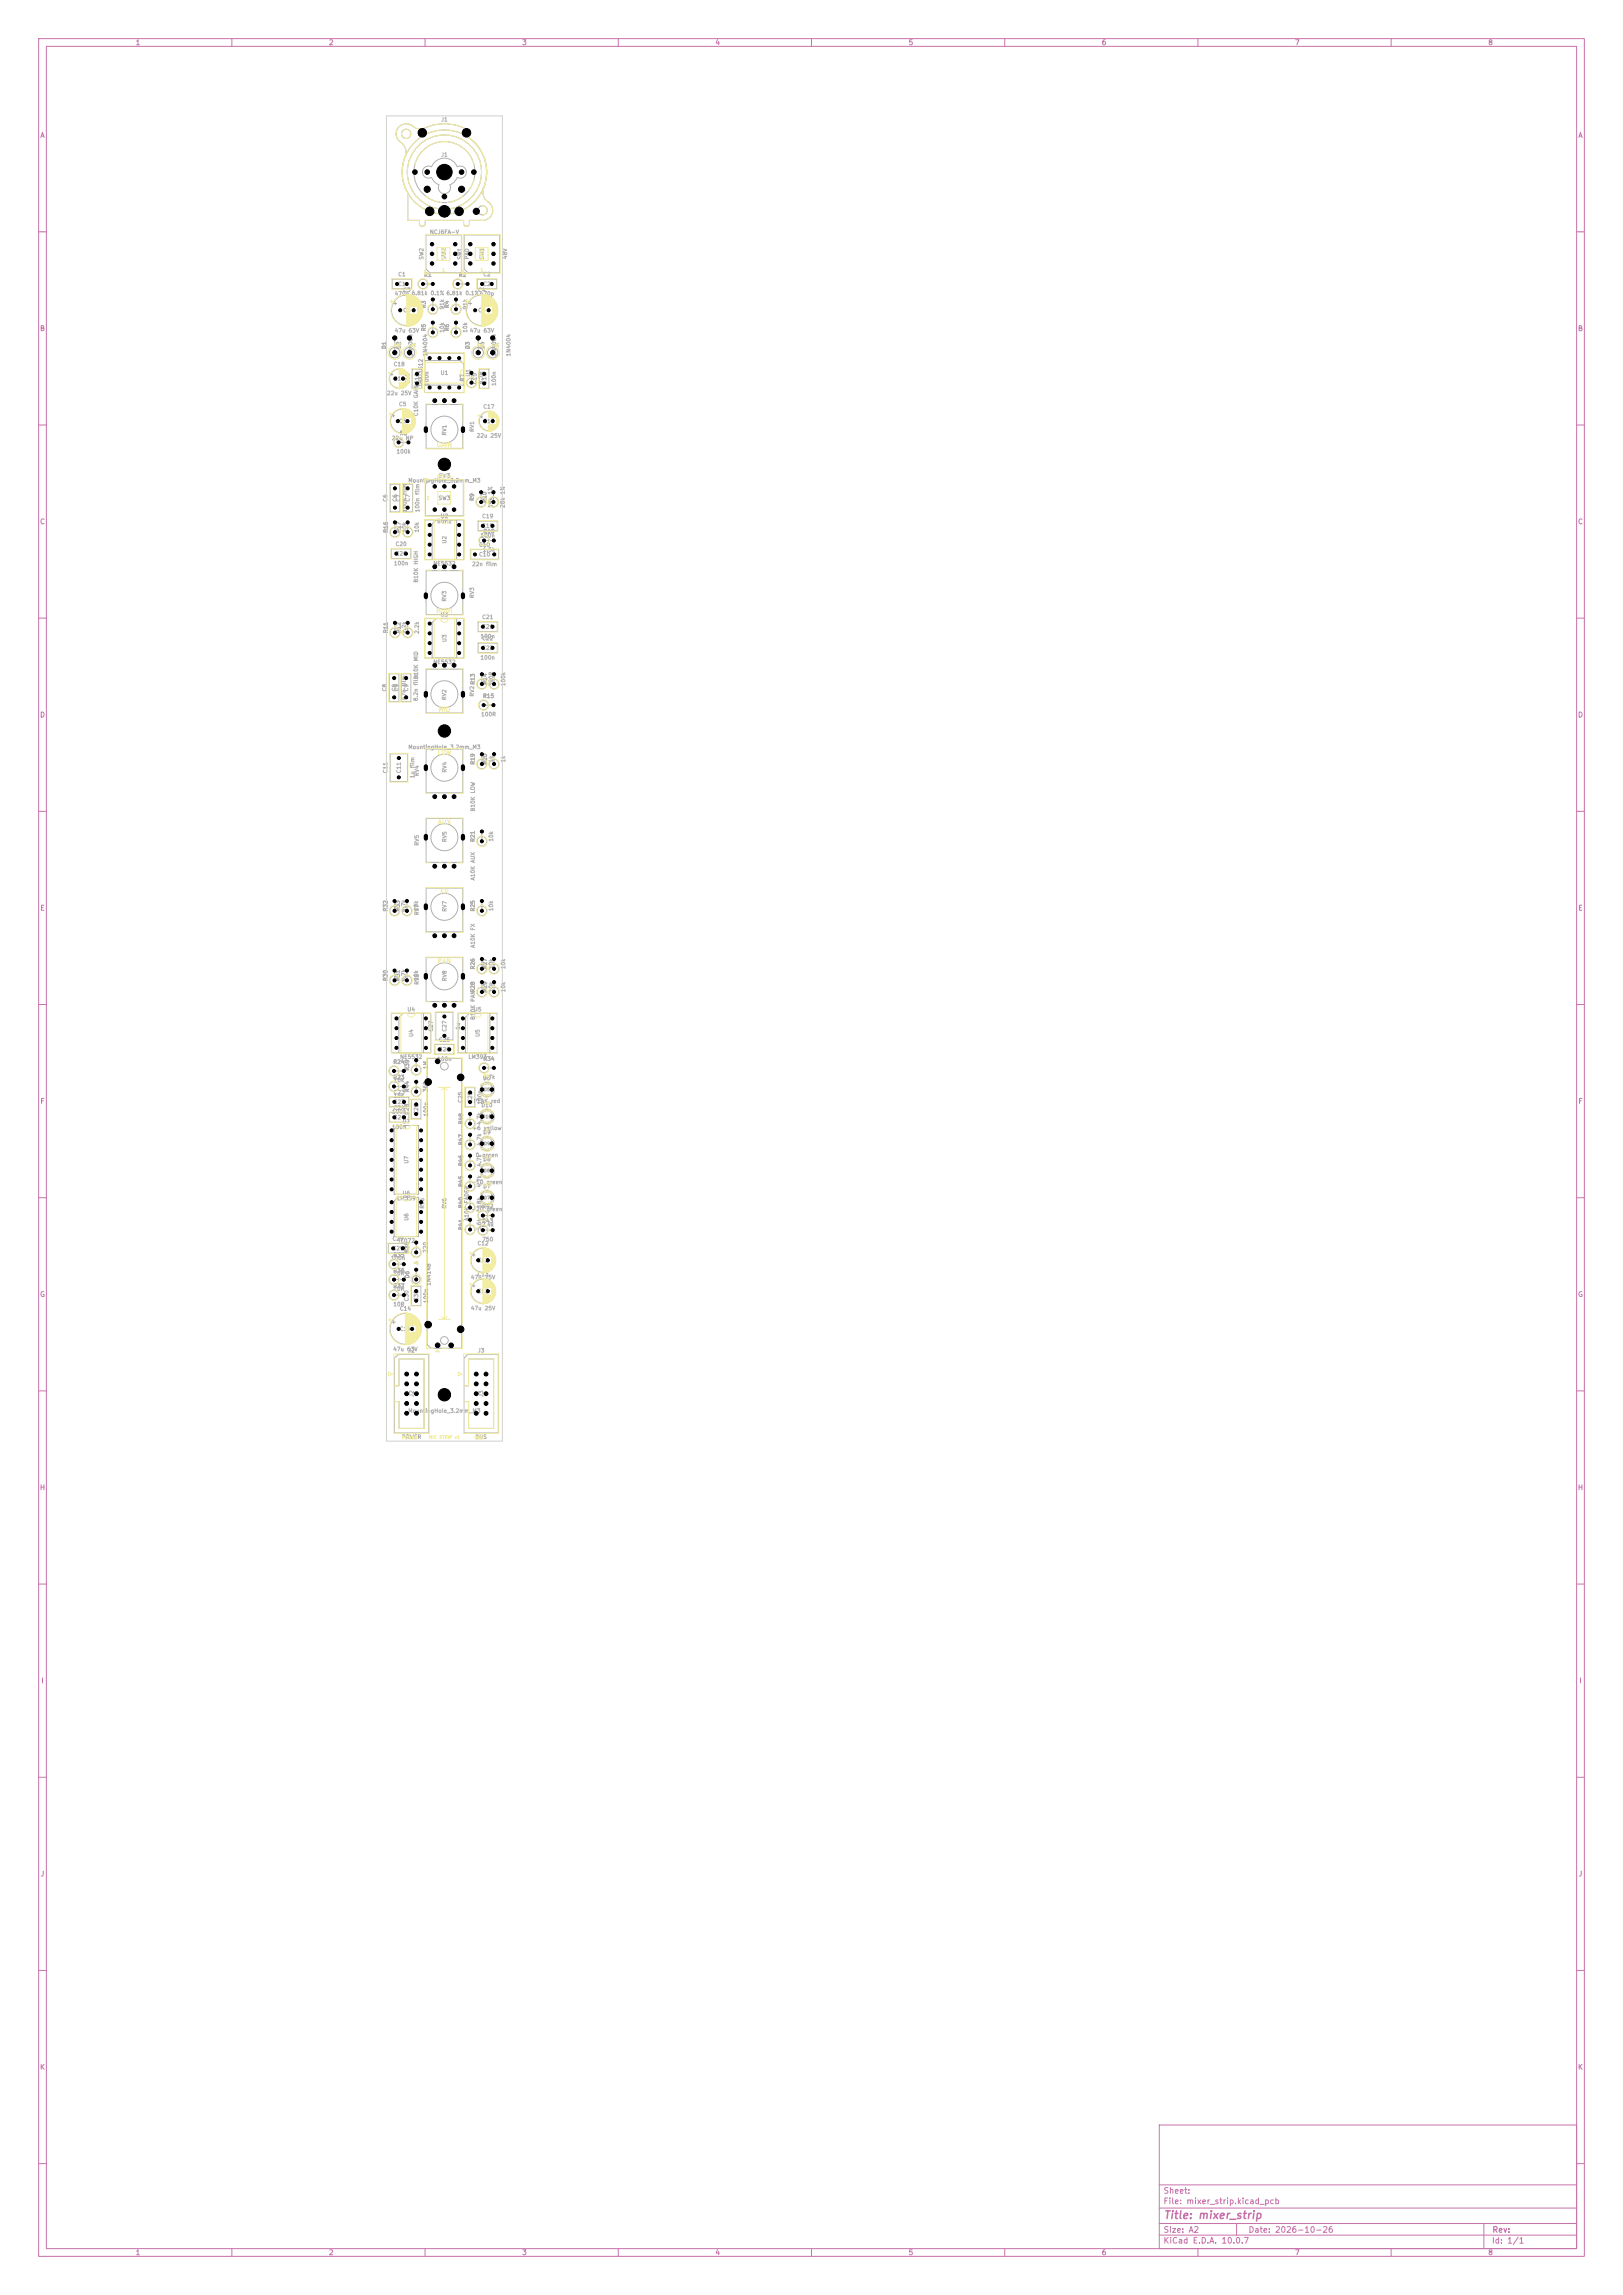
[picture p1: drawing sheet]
<svg xmlns="http://www.w3.org/2000/svg" width="420mm" height="594mm" viewBox="0 0 420 594" stroke-linecap="round" stroke-linejoin="round" font-family="sans-serif">
<defs><g id="words">
<text font-size="2" fill="#c872ab" x="301" y="574.8">Title: mixer_strip</text>
<g font-size="1.5" fill="#c872ab">
<text x="300.9" y="568.1">Sheet:</text>
<text x="300.9" y="570.8">File: mixer_strip.kicad_pcb</text>
<text x="300.9" y="581">KiCad E.D.A. 10.0.7</text>
<text x="300.9" y="578.2">Size: A2</text>
<text x="322.9" y="578.2">Date: 2026-10-26</text>
<text x="385.9" y="581">Id: 1/1</text>
<text x="386" y="578.2">Rev:</text>
</g>
<g font-size="1.3" fill="#c872ab">
<text x="35" y="12">1</text>
<text x="85" y="12">2</text>
<text x="135" y="12">3</text>
<text x="185" y="12">4</text>
<text x="235" y="12">5</text>
<text x="285" y="12">6</text>
<text x="335" y="12">7</text>
<text x="385" y="12">8</text>
<text x="10.3" y="36">A</text>
<text x="408.3" y="36">A</text>
<text x="10.2" y="86">B</text>
<text x="408.2" y="86">B</text>
<text x="10.2" y="136">C</text>
<text x="408.2" y="136">C</text>
<text x="10.2" y="186">D</text>
<text x="408.2" y="186">D</text>
<text x="10.3" y="236">E</text>
<text x="408.3" y="236">E</text>
<text x="10.3" y="286">F</text>
<text x="408.3" y="286">F</text>
<text x="10.2" y="336">G</text>
<text x="408.2" y="336">G</text>
<text x="10.2" y="386">H</text>
<text x="408.2" y="386">H</text>
<text x="10.6" y="436">I</text>
<text x="408.5" y="436">I</text>
<text x="10.4" y="486">J</text>
<text x="408.4" y="486">J</text>
<text x="10.2" y="536">K</text>
<text x="408.2" y="536">K</text>
<text x="35" y="584">1</text>
<text x="85" y="584">2</text>
<text x="135" y="584">3</text>
<text x="185" y="584">4</text>
<text x="235" y="584">5</text>
<text x="285" y="584">6</text>
<text x="335" y="584">7</text>
<text x="385" y="584">8</text>
</g>
<g font-size="1.2" fill="#f2eda1">
<text x="112.9" y="116">GAIN</text>
<text x="112.7" y="159">HIGH</text>
<text x="113.3" y="184.5">MID</text>
<text x="113.1" y="195.7">LOW</text>
<text x="113.2" y="213.7">AUX</text>
<text x="113.8" y="231.7">FX</text>
<text x="113.1" y="249.7">PAN</text>
</g>
<g font-size="1" fill="#afafaf">
<text x="114" y="31.7">J1</text>
<text x="114" y="40.8">J1</text>
<text x="111.1" y="60.8">NCJ6FA-V</text>
<text x="102.9" y="71.8">C1</text>
<text x="109.6" y="71.9">R1</text>
<text x="109.8" y="67.3" transform="rotate(-90 109.8 67.3)">SW2</text>
<text x="115.6" y="67.3" transform="rotate(-90 115.6 67.3)">SW2</text>
<text x="118.6" y="71.9">R2</text>
<text x="119.7" y="67.3" transform="rotate(-90 119.7 67.3)">SW1</text>
<text x="121.6" y="67.2" transform="rotate(-90 121.6 67.2)">PAD</text>
<text x="124.9" y="71.8">C2</text>
<text x="125.5" y="67.3" transform="rotate(-90 125.5 67.3)">SW1</text>
<text x="131.5" y="67.2" transform="rotate(-90 131.5 67.2)">48V</text>
<text x="102" y="76.8">470p</text>
<text x="102.9" y="74.3">C1</text>
<text x="104.2" y="75.8">C3</text>
<text x="106.4" y="76.6">6.81k 0.1% 6.81k 0.1%470p</text>
<text x="123.6" y="75.8">C4</text>
<text x="124.9" y="74.3">C2</text>
<text x="104.2" y="81.1">C3</text>
<text x="110.4" y="79.9" transform="rotate(-90 110.4 79.9)">R3</text>
<text x="115.1" y="80.2" transform="rotate(-90 115.1 80.2)">91k</text>
<text x="116.4" y="79.9" transform="rotate(-90 116.4 79.9)">R4</text>
<text x="121.1" y="80.2" transform="rotate(-90 121.1 80.2)">91k</text>
<text x="123.6" y="81.1">C4</text>
<text x="102" y="86.3">47u 63V</text>
<text x="104" y="89.8" transform="rotate(-90 104 89.8)">A</text>
<text x="107.8" y="89.8" transform="rotate(-90 107.8 89.8)">A</text>
<text x="110.4" y="85.9" transform="rotate(-90 110.4 85.9)">R5</text>
<text x="115.1" y="86.2" transform="rotate(-90 115.1 86.2)">10k</text>
<text x="116.4" y="85.9" transform="rotate(-90 116.4 85.9)">R6</text>
<text x="121.1" y="86.2" transform="rotate(-90 121.1 86.2)">10k</text>
<text x="121.4" y="86.3">47u 63V</text>
<text x="125.6" y="89.8" transform="rotate(-90 125.6 89.8)">A</text>
<text x="129.4" y="89.8" transform="rotate(-90 129.4 89.8)">A</text>
<text x="100.2" y="90.5" transform="rotate(-90 100.2 90.5)">D1</text>
<text x="101.7" y="95">C18</text>
<text x="104" y="90.5" transform="rotate(-90 104 90.5)">D2</text>
<text x="107" y="92.4" transform="rotate(-90 107 92.4)">1N4004</text>
<text x="110.8" y="92.4" transform="rotate(-90 110.8 92.4)">1N4004</text>
<text x="121.8" y="90.5" transform="rotate(-90 121.8 90.5)">D3</text>
<text x="125.5" y="90.5" transform="rotate(-90 125.5 90.5)">D4</text>
<text x="128.6" y="92.4" transform="rotate(-90 128.6 92.4)">1N4004</text>
<text x="132.3" y="92.4" transform="rotate(-90 132.3 92.4)">1N4004</text>
<text x="101.7" y="98.8">C18</text>
<text x="106.2" y="99.6" transform="rotate(-90 106.2 99.6)">C16</text>
<text x="108.7" y="99.6" transform="rotate(-90 108.7 99.6)">C16</text>
<text x="109.6" y="100.2" transform="rotate(-90 109.6 100.2)">THAT1512</text>
<text x="111.2" y="100" transform="rotate(-90 111.2 100)">100n</text>
<text x="113.9" y="97.3">U1</text>
<text x="120.4" y="98.9" transform="rotate(-90 120.4 98.9)">R7</text>
<text x="121.9" y="97.6" transform="rotate(-90 121.9 97.6)">U1</text>
<text x="123.6" y="99.6" transform="rotate(-90 123.6 99.6)">C15</text>
<text x="125.1" y="99.6" transform="rotate(-90 125.1 99.6)">4.7R</text>
<text x="126.1" y="99.6" transform="rotate(-90 126.1 99.6)">C15</text>
<text x="128.6" y="100" transform="rotate(-90 128.6 100)">100n</text>
<text x="100" y="102.5">22u 25V</text>
<text x="103.1" y="105.4">C5</text>
<text x="108.4" y="107.8" transform="rotate(-90 108.4 107.8)">C10K GAIN</text>
<text x="124.9" y="106">C17</text>
<text x="103.1" y="109.8">C5</text>
<text x="103.3" y="112.9">R8</text>
<text x="115.7" y="112.8" transform="rotate(-90 115.7 112.8)">RV1</text>
<text x="122.9" y="111.9" transform="rotate(-90 122.9 111.9)">RV1</text>
<text x="123.2" y="113.5">22u 25V</text>
<text x="124.9" y="109.8">C17</text>
<text x="101.3" y="114.2">22u NP</text>
<text x="102.5" y="117.6">100k</text>
<text x="105.5" y="125.1">MountingHole_3.2mm_M3</text>
<text x="113.4" y="123.9">SW3</text>
<text x="100.5" y="130" transform="rotate(-90 100.5 130)">C6</text>
<text x="103" y="130" transform="rotate(-90 103 130)">C6</text>
<text x="103.8" y="130" transform="rotate(-90 103.8 130)">C7</text>
<text x="106.3" y="130" transform="rotate(-90 106.3 130)">C7</text>
<text x="113.4" y="129.7">SW3</text>
<text x="122.9" y="129.8" transform="rotate(-90 122.9 129.8)">R9</text>
<text x="126.1" y="130.2" transform="rotate(-90 126.1 130.2)">R10</text>
<text x="127.6" y="131.6" transform="rotate(-90 127.6 131.6)">14k 1%</text>
<text x="130.8" y="131.6" transform="rotate(-90 130.8 131.6)">28k 1%</text>
<text x="105.3" y="137.9" transform="rotate(-90 105.3 137.9)">10k</text>
<text x="105.5" y="132.7" transform="rotate(-90 105.5 132.7)">100n film</text>
<text x="108.6" y="137.9" transform="rotate(-90 108.6 137.9)">10k</text>
<text x="108.8" y="132.7" transform="rotate(-90 108.8 132.7)">100n film</text>
<text x="113" y="135.7">80Hz</text>
<text x="113.9" y="134.3">U2</text>
<text x="124.6" y="134.4">C19</text>
<text x="124.6" y="136.9">C19</text>
<text x="100.6" y="138" transform="rotate(-90 100.6 138)">R16</text>
<text x="102.2" y="141.6">C20</text>
<text x="103.9" y="138" transform="rotate(-90 103.9 138)">R17</text>
<text x="115.8" y="140.8" transform="rotate(-90 115.8 140.8)">U2</text>
<text x="123.8" y="141.8">C10</text>
<text x="124.2" y="139.4">100n</text>
<text x="124.8" y="143">1.5k</text>
<text x="125" y="138.3">R18</text>
<text x="101.8" y="146.6">100n</text>
<text x="102.2" y="144.1">C20</text>
<text x="112" y="146.6">NE5532</text>
<text x="122.1" y="146.8">22n film</text>
<text x="123.8" y="144.3">C10</text>
<text x="108.4" y="150.9" transform="rotate(-90 108.4 150.9)">B10K HIGH</text>
<text x="115.7" y="155.8" transform="rotate(-90 115.7 155.8)">RV3</text>
<text x="122.9" y="154.9" transform="rotate(-90 122.9 154.9)">RV3</text>
<text x="113.9" y="159.8">U3</text>
<text x="124.6" y="160.5">C21</text>
<text x="100.6" y="164" transform="rotate(-90 100.6 164)">R11</text>
<text x="103.9" y="164" transform="rotate(-90 103.9 164)">R12</text>
<text x="105.3" y="164.2" transform="rotate(-90 105.3 164.2)">2.2k</text>
<text x="108.6" y="164.2" transform="rotate(-90 108.6 164.2)">2.2k</text>
<text x="115.8" y="166.3" transform="rotate(-90 115.8 166.3)">U3</text>
<text x="124.2" y="165.5">100n</text>
<text x="124.6" y="166">C22</text>
<text x="124.6" y="163">C21</text>
<text x="112" y="172.1">NE5532</text>
<text x="124.2" y="171">100n</text>
<text x="124.6" y="168.5">C22</text>
<text x="100.3" y="179.1" transform="rotate(-90 100.3 179.1)">C8</text>
<text x="102.8" y="179.1" transform="rotate(-90 102.8 179.1)">C8</text>
<text x="103.4" y="179.1" transform="rotate(-90 103.4 179.1)">C9</text>
<text x="105.9" y="179.1" transform="rotate(-90 105.9 179.1)">C9</text>
<text x="108.4" y="175.9" transform="rotate(-90 108.4 175.9)">B10K MID</text>
<text x="126.2" y="177.3" transform="rotate(-90 126.2 177.3)">R14</text>
<text x="127.8" y="177.8" transform="rotate(-90 127.8 177.8)">390R</text>
<text x="131" y="177.7" transform="rotate(-90 131 177.7)">100k</text>
<text x="105.3" y="181.3" transform="rotate(-90 105.3 181.3)">47n film</text>
<text x="108.4" y="181.6" transform="rotate(-90 108.4 181.6)">8.2n film</text>
<text x="115.7" y="181.3" transform="rotate(-90 115.7 181.3)">RV2</text>
<text x="122.9" y="180.4" transform="rotate(-90 122.9 180.4)">RV2R13</text>
<text x="124.4" y="185.6">100R</text>
<text x="124.9" y="180.9">R15</text>
<text x="105.5" y="194.1">MountingHole_3.2mm_M3</text>
<text x="127.8" y="197.5" transform="rotate(-90 127.8 197.5)">1k</text>
<text x="131" y="197.5" transform="rotate(-90 131 197.5)">1k</text>
<text x="100.5" y="200.3" transform="rotate(-90 100.5 200.3)">C11</text>
<text x="104" y="200.3" transform="rotate(-90 104 200.3)">C11</text>
<text x="107.5" y="201.6" transform="rotate(-90 107.5 201.6)">1u film</text>
<text x="108.6" y="201" transform="rotate(-90 108.6 201)">RV4</text>
<text x="115.8" y="200.1" transform="rotate(-90 115.8 200.1)">RV4</text>
<text x="123.1" y="198" transform="rotate(-90 123.1 198)">R19</text>
<text x="126.2" y="198" transform="rotate(-90 126.2 198)">R20</text>
<text x="123.1" y="210.1" transform="rotate(-90 123.1 210.1)">B10K LOW</text>
<text x="108.6" y="219" transform="rotate(-90 108.6 219)">RV5</text>
<text x="115.8" y="218.1" transform="rotate(-90 115.8 218.1)">RV5</text>
<text x="123.1" y="218" transform="rotate(-90 123.1 218)">R21</text>
<text x="127.8" y="217.9" transform="rotate(-90 127.8 217.9)">10k</text>
<text x="123.1" y="228" transform="rotate(-90 123.1 228)">A10K AUX</text>
<text x="100.5" y="236" transform="rotate(-90 100.5 236)">R32</text>
<text x="103.7" y="236" transform="rotate(-90 103.7 236)">R33</text>
<text x="105.2" y="236.2" transform="rotate(-90 105.2 236.2)">4.7k</text>
<text x="108.4" y="235.9" transform="rotate(-90 108.4 235.9)">10k</text>
<text x="108.6" y="237" transform="rotate(-90 108.6 237)">RV7</text>
<text x="115.8" y="236.1" transform="rotate(-90 115.8 236.1)">RV7</text>
<text x="123.1" y="236" transform="rotate(-90 123.1 236)">R25</text>
<text x="127.8" y="235.9" transform="rotate(-90 127.8 235.9)">10k</text>
<text x="123.1" y="245.5" transform="rotate(-90 123.1 245.5)">A10K FX</text>
<text x="123.1" y="251" transform="rotate(-90 123.1 251)">R26</text>
<text x="126.2" y="251" transform="rotate(-90 126.2 251)">R27</text>
<text x="127.8" y="250.9" transform="rotate(-90 127.8 250.9)">10k</text>
<text x="131" y="250.9" transform="rotate(-90 131 250.9)">10k</text>
<text x="100.5" y="254" transform="rotate(-90 100.5 254)">R30</text>
<text x="103.7" y="254" transform="rotate(-90 103.7 254)">R31</text>
<text x="105.2" y="254.2" transform="rotate(-90 105.2 254.2)">4.7k</text>
<text x="108.4" y="253.9" transform="rotate(-90 108.4 253.9)">10k</text>
<text x="108.6" y="255" transform="rotate(-90 108.6 255)">RV8</text>
<text x="115.8" y="254.1" transform="rotate(-90 115.8 254.1)">RV8</text>
<text x="123.1" y="257" transform="rotate(-90 123.1 257)">R28</text>
<text x="126.2" y="257" transform="rotate(-90 126.2 257)">R29</text>
<text x="127.8" y="256.9" transform="rotate(-90 127.8 256.9)">10k</text>
<text x="131" y="256.9" transform="rotate(-90 131 256.9)">10k</text>
<text x="105.3" y="262">U4</text>
<text x="122.5" y="262">U5</text>
<text x="107.2" y="268.5" transform="rotate(-90 107.2 268.5)">U4</text>
<text x="112.3" y="267.2" transform="rotate(-90 112.3 267.2)">C27</text>
<text x="113.4" y="269.9">C26</text>
<text x="115.8" y="267.2" transform="rotate(-90 115.8 267.2)">C27</text>
<text x="119.3" y="266.6" transform="rotate(-90 119.3 266.6)">1u</text>
<text x="123.1" y="264.1" transform="rotate(-90 123.1 264.1)">B10K PAN</text>
<text x="124.4" y="268.5" transform="rotate(-90 124.4 268.5)">U5</text>
<text x="101.7" y="275.6">R24</text>
<text x="103.4" y="274.3">NE5532</text>
<text x="113" y="274.9">100n</text>
<text x="113.4" y="272.4">C26</text>
<text x="121.1" y="274.3">LM393</text>
<text x="125" y="274.8">R34</text>
<text x="101.7" y="279.6">R23</text>
<text x="101.8" y="280.3">10k</text>
<text x="106.1" y="277.2" transform="rotate(-90 106.1 277.2)">R39</text>
<text x="110.8" y="276.8" transform="rotate(-90 110.8 276.8)">1M</text>
<text x="124.8" y="279.5">4.7k</text>
<text x="124.9" y="279.8">D5</text>
<text x="101.7" y="283.5">C23</text>
<text x="101.7" y="286">C23</text>
<text x="101.7" y="287.5">C24</text>
<text x="101.8" y="284.3">15k</text>
<text x="106.1" y="282.8" transform="rotate(-90 106.1 282.8)">R44</text>
<text x="110.8" y="282.8" transform="rotate(-90 110.8 282.8)">360</text>
<text x="119.9" y="285.6" transform="rotate(-90 119.9 285.6)">C25</text>
<text x="122.4" y="285.6" transform="rotate(-90 122.4 285.6)">C25</text>
<text x="122.4" y="285.7">PEAK red</text>
<text x="124.4" y="286.8">D10</text>
<text x="124.9" y="286" transform="rotate(-90 124.9 286)">100n</text>
<text x="101.3" y="288.5">100n</text>
<text x="101.3" y="292.5">100n</text>
<text x="101.7" y="290">C24</text>
<text x="104.1" y="291">U7</text>
<text x="106" y="288.7" transform="rotate(-90 106 288.7)">C28</text>
<text x="108.5" y="288.7" transform="rotate(-90 108.5 288.7)">C28</text>
<text x="111" y="289.1" transform="rotate(-90 111 289.1)">100n</text>
<text x="120" y="291.1" transform="rotate(-90 120 291.1)">R48</text>
<text x="122.1" y="292.7">+6 yellow</text>
<text x="124.8" y="291.3" transform="rotate(-90 124.8 291.3)">4.7k</text>
<text x="124.9" y="293.8">D9</text>
<text x="120" y="296.5" transform="rotate(-90 120 296.5)">R47</text>
<text x="123" y="299.7">0 green</text>
<text x="124.8" y="296.7" transform="rotate(-90 124.8 296.7)">4.7k</text>
<text x="105.9" y="301.3" transform="rotate(-90 105.9 301.3)">U7</text>
<text x="120" y="301.9" transform="rotate(-90 120 301.9)">R46</text>
<text x="124.8" y="302.1" transform="rotate(-90 124.8 302.1)">4.7k</text>
<text x="124.9" y="300.8">D8</text>
<text x="102.7" y="310.9">LM339</text>
<text x="104.1" y="309.6">U6</text>
<text x="120" y="307.3" transform="rotate(-90 120 307.3)">R45</text>
<text x="121.9" y="306.7">-10 green</text>
<text x="124.8" y="307.5" transform="rotate(-90 124.8 307.5)">4.7k</text>
<text x="124.9" y="307.8">D7</text>
<text x="105.9" y="316.1" transform="rotate(-90 105.9 316.1)">U6</text>
<text x="110" y="313" transform="rotate(-90 110 313)">RV6</text>
<text x="115.8" y="313" transform="rotate(-90 115.8 313)">RV6</text>
<text x="120" y="312.8" transform="rotate(-90 120 312.8)">R40</text>
<text x="121.5" y="316.1" transform="rotate(-90 121.5 316.1)">A10K FADER</text>
<text x="121.9" y="313.7">-20 green</text>
<text x="124.5" y="317.7">2.4k</text>
<text x="124.7" y="316.8">R43</text>
<text x="124.7" y="313">R42</text>
<text x="124.8" y="312.7" transform="rotate(-90 124.8 312.7)">18k</text>
<text x="101.4" y="321.4">C29</text>
<text x="101.4" y="323.9">C29</text>
<text x="102.8" y="321.9">TL072</text>
<text x="120" y="318.5" transform="rotate(-90 120 318.5)">R41</text>
<text x="123.4" y="322.6">C12</text>
<text x="124.7" y="321.5">750</text>
<text x="124.8" y="318.7" transform="rotate(-90 124.8 318.7)">3.6k</text>
<text x="101" y="326.4">100n</text>
<text x="101.7" y="329.6">R36</text>
<text x="101.7" y="325.6">R35</text>
<text x="106.1" y="324.4" transform="rotate(-90 106.1 324.4)">R38</text>
<text x="108.5" y="327.4" transform="rotate(-90 108.5 327.4)">A</text>
<text x="110.8" y="324.4" transform="rotate(-90 110.8 324.4)">220</text>
<text x="123.4" y="327">C12</text>
<text x="101.7" y="333.6">R37</text>
<text x="101.7" y="334.3">10R</text>
<text x="101.7" y="330.3">10R</text>
<text x="106.1" y="331" transform="rotate(-90 106.1 331)">D6</text>
<text x="111.7" y="332.9" transform="rotate(-90 111.7 332.9)">1N4148</text>
<text x="121.7" y="331.4">47u</text>
<text x="123.4" y="330.6">C13</text>
<text x="123.4" y="335">C13</text>
<text x="125.3" y="331.4">25V</text>
<text x="101.7" y="338.3">10R</text>
<text x="103.3" y="339.5">C14</text>
<text x="106" y="337" transform="rotate(-90 106 337)">C30</text>
<text x="108.5" y="337" transform="rotate(-90 108.5 337)">C30</text>
<text x="111" y="337.4" transform="rotate(-90 111 337.4)">100n</text>
<text x="121.7" y="339.4">47u 25V</text>
<text x="103.3" y="344.7">C14</text>
<text x="101.6" y="350">47u 63V</text>
<text x="105.5" y="350.3">J2</text>
<text x="123.5" y="350.3">J3</text>
<text x="105.5" y="365.9">MountingHole_3.2mm_M3</text>
<text x="107.3" y="361.7" transform="rotate(-90 107.3 361.7)">J2</text>
<text x="125.3" y="361.7" transform="rotate(-90 125.3 361.7)">J3</text>
<text x="103.9" y="372.7">POWER</text>
</g>
<g font-size="1" fill="#f2eda1">
<text x="115.6" y="67.2" transform="rotate(-90 115.6 67.2)">PAD</text>
<text x="125.5" y="67.4" transform="rotate(-90 125.5 67.4)">48V!</text>
<text x="113" y="124.2">80Hz</text>
</g>
<g font-size=".9" fill="#f2eda1">
<text x="114.3" y="70.6">1</text>
<text x="124.2" y="70.6">1</text>
<text x="110.3" y="129.6">1</text>
</g>
<g font-size=".8" fill="#f2eda1">
<text x="125.1" y="279.1">PK</text>
<text x="125" y="286.1">+6</text>
<text x="125.5" y="293.1">0</text>
<text x="124.7" y="300.1">-10</text>
<text x="124.7" y="307.1">-20</text>
<text x="110.9" y="372.6">MIC STRIP v1</text>
<text x="122.7" y="372.7">BUS</text>
</g>
<g font-size=".8" fill="#afafaf">
<text x="125.1" y="282.6">D5</text>
<text x="124.8" y="289.6">D10</text>
<text x="125.1" y="296.6">D9</text>
<text x="125.1" y="303.6">D8</text>
<text x="125.1" y="310.6">D7</text>
</g>
</g></defs>
<g fill="none" stroke="#c872ab" stroke-width=".26">
<path d="M10 10h400v574h-400zM12 12h396v570h-396zM60 10v2M110 10v2M160 10v2M210 10v2M260 10v2M310 10v2M360 10v2M10 60h2M408 60h2M10 110h2"/>
<path d="M408 110h2M10 160h2M408 160h2M10 210h2M408 210h2M10 260h2M408 260h2M10 310h2M408 310h2M10 360h2M408 360h2M10 410h2"/>
<path d="M408 410h2M10 460h2M408 460h2M10 510h2M408 510h2M10 560h2M300 550h108v32h-108zM408 560h2M300 578.5h108M300 575.5h108M300 571.5h108M300 565.5h108"/>
<path d="M320 575.5v3M384 575.5v6.5M60 582v2M110 582v2M160 582v2M210 582v2M260 582v2M310 582v2M360 582v2"/>
</g>
<g fill="none" stroke="#afafaf" stroke-width=".26">
<path d="M120.4 33.6l.8 .1 .2 .7-.4 .6-.8-.1M111.7 45.9a3.6 3.6 0 0 0 1.9 1.9 1.58 1.58 0 0 0 1.4 2.3 1.58 1.58 0 0 0 1.4-2.2 3.6 3.6 0 0 0 1.9-2M118.3 45.9a1.57 1.57 0 0 0 2.4-1.4 1.57 1.57 0 0 0-2.4-1.3 3.6 3.6 0 0 0-3.3-2.3 3.6 3.6 0 0 0-3.3 2.3 1.57 1.57 0 0 0-2.4 1.3 1.57 1.57 0 0 0 2.4 1.4M126.3 52.3a2.98 2.98 0 0 1-1.1-3.7 11.5 11.5 0 0 0-5-13.8l.2-.5a1.02 1.02 0 0 0-.5-1.3 13.2 13.2 0 0 0-10.7 .3l-.8 .1-1-.3a2.88 2.88 0 0 0-4.3-.1 2.82 2.82 0 0 0 1.2 4.3l.6 1.1 .1 1.3a11.6 11.6 0 0 0 .5 10.3v6.9l3 .1v1.1l.4 .4h.7l.4-.4v-1.1h10v1.1l.4 .4h.7l.4-.4v-1.1h3.4a2.6 2.6 0 0 0 2.5-1.8 2.6 2.6 0 0 0-1.1-2.9M101.5 72.2h5v2.5h-5zM101.9 78.6h.8M102.3 78.2v.8M109.5 73.5h2.5M110.2 60.8h9.2v9.8h-8.2l-1-1zM112 77.5v2.5M118 77.5v2.5M118.5 73.5h2.5"/>
<path d="M120.1 60.8h9.2v9.8h-8.2l-1-1zM121.3 78.6h.8M121.7 78.2v.8M123.5 72.2h5v2.5h-5zM101.2 96.9h.5M101.4 96.7v.5M102.1 87.5v3.8M105.9 87.5v3.8M106.7 95.5h2.4v5h-2.4zM109.9 91.4h10.2v10.2h-10.2zM109.9 93.3h9.2l1 1v5.4h-10.2zM112 83.5v2.5"/>
<path d="M118 83.5v2.5M122 96.5v2.5M123.7 87.5v3.8M124.1 95.5h2.4v5h-2.4zM127.5 87.5v3.8M101.5 107.6h.6M101.8 107.3v.6M103.2 114.5h2.5M110.2 104.7h9.5v11.3h-9.5zM124.4 107.9h.5M124.6 107.7v.5M101 125.3h2.4v7.2h-2.4z"/>
<path d="M102.2 135.2v2.5M104.2 125.3h2.6v7.2h-2.6zM105.5 135.2v2.5M109.9 134.6h10.2v10.2h-10.2zM110.1 125.3l1-1h8.8v9.2h-9.8zM112.8 134.6h5.4v10.2h-6.4v-9.2zM123.7 134.9h5v2.4h-5zM124.5 127.4v2.5M125.3 139.9h2.5M127.7 127.4v2.5M101.3 142h5v2.5h-5zM110.2 147.7h9.5v11.3h-9.5z"/>
<path d="M121.8 142.2h7.2v2.5h-7.2zM100.8 174.4h2.4v7.2h-2.4zM102.2 161.2v2.5M103.8 174.4h2.6v7.2h-2.6zM105.5 161.2v2.5M109.9 160.1h10.2v10.2h-10.2zM110.2 173.2h9.5v11.3h-9.5zM111.8 161.1l1-1h5.4v10.2h-6.4zM123.7 166.4h5v2.5h-5zM123.7 160.9h5v2.5h-5zM124.7 174.5v2.5M127.8 174.5v2.5"/>
<path d="M101 195.1h4.4v7.2h-4.4zM110.2 193.8h9.5v11.4h-9.5zM124.7 195.2v2.5M125.2 182.5h2.5M127.8 195.2v2.5M110.2 211.8h9.5v11.4h-9.5zM124.7 215.2v2.5M102.1 233.2v2.5M105.3 233.2v2.5M110.2 229.8h9.5v11.4h-9.5zM124.7 233.2v2.5M102.1 251.2v2.5"/>
<path d="M105.3 251.2v2.5M110.2 247.8h9.5v11.4h-9.5zM124.7 248.2v2.5M124.7 254.2v2.5M127.8 248.2v2.5M127.8 254.2v2.5M101.3 262.3h10.2v10.2h-10.2zM102 277.2h2.5M103.2 263.3l1-1h5.4v10.2h-6.4zM107.7 274.4v2.5M110.5 273.9h9v75h-8l-1-1zM112.5 270.3h5v2.5h-5z"/>
<path d="M112.8 262h4.4v7.2h-4.4zM118.5 262.3h10.2v10.2h-10.2zM120.4 263.3l1-1h5.4v10.2h-6.4zM125.3 276.4h2.5M100.8 283.9h5v2.6h-5zM100.8 287.9h5v2.5h-5zM102 281.2h2.5M103 291.3h5.3v17.8h-6.3v-16.8zM106.4 284.6h2.5v5h-2.5zM107.7 280v2.5M120.4 281.5h2.5v5h-2.5zM121.6 288.3v2.5"/>
<path d="M121.6 293.7v2.5M121.6 299.1v2.5M124.7 280.6a1.9 1.9 0 0 1 2.7 .1 1.9 1.9 0 0 1-.2 2.8 1.9 1.9 0 0 1-2.7-.3v-2.4zM124.7 294.6a1.9 1.9 0 0 1 2.7 .1 1.9 1.9 0 0 1-.2 2.8 1.9 1.9 0 0 1-2.7-.3v-2.4zM124.7 287.6a1.9 1.9 0 0 1 2.7 .1 1.9 1.9 0 0 1-.2 2.8 1.9 1.9 0 0 1-2.7-.3v-2.4zM102 310.9l1-1h5.3v10.2h-6.3zM121.6 304.5v2.5M121.6 310v2.5M121.6 315.7v2.5M124.7 301.6a1.9 1.9 0 0 1 2.7 .1 1.9 1.9 0 0 1-.2 2.8 1.9 1.9 0 0 1-2.7-.3v-2.4zM124.7 308.6a1.9 1.9 0 0 1 2.7 .1 1.9 1.9 0 0 1-.2 2.8 1.9 1.9 0 0 1-2.7-.3v-2.4zM125 318.4h2.5"/>
<path d="M125 314.6h2.5M100.5 321.9h5v2.4h-5zM102 335.2h2.5M102 331.2h2.5M102 327.2h2.5M106.4 332.9h2.5v5h-2.5zM107.7 321.6v2.5M107.7 328.6v2.6M122.3 324.8h.6M122.3 332.8h.6M122.6 324.5v.6M122.6 332.5v.6"/>
<path d="M101.5 342.2h.8M101.9 341.8v.8M102 358.7h1.2v-7h6.5v18h-6.5v-6.9h-1.2M103.1 350.5h7.8v20.4h-8.9v-19.4zM120.1 358.7h1.1v-7h6.6v18h-6.6v-6.9h-1.1M121 350.5h7.9v20.4h-8.8v-19.4z"/>
<circle cx="105.1" cy="34.6" r="1.2"/>
<circle cx="115" cy="44.5" r="9.6"/>
<circle cx="115" cy="44.5" r="10.9"/>
<circle cx="115" cy="44.5" r="7.9"/>
<circle cx="124.9" cy="54.4" r="1.2"/>
<circle cx="109.5" cy="73.5" r="1.25"/>
<circle cx="118.5" cy="73.5" r="1.25"/>
<circle cx="102.1" cy="91.3" r="1.35"/>
<circle cx="103.3" cy="98" r="2.5"/>
<circle cx="105.3" cy="80.3" r="4"/>
<circle cx="105.9" cy="91.3" r="1.35"/>
<circle cx="112" cy="80" r="1.25"/>
<circle cx="112" cy="86" r="1.25"/>
<circle cx="118" cy="80" r="1.25"/>
<circle cx="118" cy="86" r="1.25"/>
<circle cx="122" cy="99" r="1.25"/>
<circle cx="123.7" cy="91.3" r="1.35"/>
<circle cx="124.7" cy="80.3" r="4"/>
<circle cx="127.5" cy="91.3" r="1.35"/>
<circle cx="103.2" cy="114.5" r="1.25"/>
<circle cx="104.2" cy="109" r="3.2"/>
<circle cx="115" cy="111.2" r="3.5"/>
<circle cx="126.5" cy="109" r="2.5"/>
<circle cx="102.2" cy="137.7" r="1.25"/>
<circle cx="105.5" cy="137.7" r="1.25"/>
<circle cx="124.5" cy="129.9" r="1.25"/>
<circle cx="125.3" cy="139.9" r="1.25"/>
<circle cx="127.7" cy="129.9" r="1.25"/>
<circle cx="115" cy="154.2" r="3.5"/>
<circle cx="102.2" cy="163.7" r="1.25"/>
<circle cx="105.5" cy="163.7" r="1.25"/>
<circle cx="115" cy="179.7" r="3.5"/>
<circle cx="124.7" cy="177" r="1.25"/>
<circle cx="127.8" cy="177" r="1.25"/>
<circle cx="115" cy="198.7" r="3.5"/>
<circle cx="124.7" cy="197.7" r="1.25"/>
<circle cx="125.2" cy="182.5" r="1.25"/>
<circle cx="127.8" cy="197.7" r="1.25"/>
<circle cx="115" cy="216.7" r="3.5"/>
<circle cx="124.7" cy="217.7" r="1.25"/>
<circle cx="102.1" cy="235.7" r="1.25"/>
<circle cx="105.3" cy="235.7" r="1.25"/>
<circle cx="115" cy="234.7" r="3.5"/>
<circle cx="124.7" cy="235.7" r="1.25"/>
<circle cx="102.1" cy="253.7" r="1.25"/>
<circle cx="105.3" cy="253.7" r="1.25"/>
<circle cx="115" cy="252.7" r="3.5"/>
<circle cx="124.7" cy="256.7" r="1.25"/>
<circle cx="124.7" cy="250.7" r="1.25"/>
<circle cx="127.8" cy="256.7" r="1.25"/>
<circle cx="127.9" cy="250.7" r="1.25"/>
<circle cx="102" cy="277.2" r="1.25"/>
<circle cx="107.7" cy="276.9" r="1.25"/>
<circle cx="115" cy="275.9" r="1"/>
<circle cx="125.3" cy="276.4" r="1.25"/>
<circle cx="102" cy="281.2" r="1.25"/>
<circle cx="107.7" cy="282.5" r="1.25"/>
<circle cx="121.6" cy="296.2" r="1.25"/>
<circle cx="121.6" cy="290.8" r="1.25"/>
<circle cx="126" cy="296" r="1.5"/>
<circle cx="126" cy="289" r="1.5"/>
<circle cx="126" cy="282" r="1.5"/>
<circle cx="121.6" cy="307" r="1.25"/>
<circle cx="121.6" cy="301.6" r="1.25"/>
<circle cx="121.6" cy="318.2" r="1.25"/>
<circle cx="121.6" cy="312.5" r="1.25"/>
<circle cx="125" cy="314.6" r="1.25"/>
<circle cx="125" cy="318.4" r="1.25"/>
<circle cx="126" cy="310" r="1.5"/>
<circle cx="126" cy="303" r="1.5"/>
<circle cx="102" cy="327.2" r="1.25"/>
<circle cx="102" cy="331.2" r="1.25"/>
<circle cx="102" cy="335.2" r="1.25"/>
<circle cx="107.7" cy="324.1" r="1.25"/>
<circle cx="107.7" cy="331.2" r="1"/>
<circle cx="125" cy="326.2" r="3.1"/>
<circle cx="125" cy="334.2" r="3.1"/>
<circle cx="104.9" cy="343.9" r="4"/>
<circle cx="115" cy="346.9" r="1"/>
</g>
<g fill="none" stroke="#f2eda1" stroke-width=".26">
<path d="M108.5 33.4l-1.1-.3a2.88 2.88 0 0 0-4.3-.1 2.82 2.82 0 0 0 1.2 4.3l.6 1.1 .1 1.3a11.6 11.6 0 0 0 .5 10.3v6.9l3 .1v1.1l.4 .4h.7l.4-.4v-1.1h10v1.1l.4 .4h.7l.4-.4v-1.1h3.4a2.6 2.6 0 0 0 2.5-1.8 2.6 2.6 0 0 0-1.1-2.9M108.8 35.6a10.9 10.9 0 0 0 1.2 18.6M119.4 34.6a10.9 10.9 0 0 0-8.9 0M119.8 33l.4 .2M119.9 33a12.5 12.5 0 0 0-10.1 .2M121.2 35.5a10.9 10.9 0 0 1-1.2 18.7M121.2 35.5a11.2 11.2 0 0 1 3.8 13.9l.2 1.5 .4 .7 .7 .7M107.3 42.7a7.9 7.9 0 0 1 7.7-6.1 7.9 7.9 0 0 1 7.7 6.2M110.2 50.8l1.8 1.1 2.3 .5M112.4 55.1l1.1 .2M116.6 54a9.6 9.6 0 0 0 6.4-14.7 9.6 9.6 0 0 0-16 0 9.6 9.6 0 0 0 6.4 14.7M117.6 55.1l-1 .2"/>
<path d="M119.8 50.8l-2.1 1.2-2 .4M122.7 46.2l-.7 2-.7 1.1M124.6 53.3a1.2 1.2 0 0 1 1.5 1 1.2 1.2 0 0 1-1.2 1.3M100.9 78h.8M101.3 77.6v.8M101.4 72.1h5.2v2.8h-5.2zM105.3 76.2v8.2M105.4 76.2v8.2M105.5 76.2v8.2M105.6 76.2v8.2M105.7 76.2v8.2M105.8 76.2v8.2"/>
<path d="M105.8 76.3v8M105.9 76.3v8M106 76.3v3M106.1 76.3v3M106.2 76.3v3M106.3 76.3v3M106.3 76.4v2.9M106.4 76.4v2.9M106.5 76.4v2.9M106.6 76.4v2.9M106.7 76.5v2.8M106.8 76.5v2.8"/>
<path d="M106.9 76.5v2.8M106.9 76.6v2.7M107 76.6v2.7M107.1 76.6v2.7M107.2 76.7v2.6M107.3 76.7v2.6M107.4 76.8v2.5M107.5 76.8v2.5M107.5 76.9v2.4M107.6 76.9v2.4M107.7 77v2.3M107.8 77v2.3"/>
<path d="M107.8 77.1v2.2M107.9 77.1v2.2M107.9 77.2v2.1M108 77.2v2.1M108.1 77.3v6M108.1 77.4v5.8M108.2 77.4v5.8M108.3 77.5v5.6M108.3 77.6v5.4M108.4 77.6v5.4M108.5 77.7v5.2M108.5 77.8v5"/>
<path d="M108.6 77.9v4.8M108.7 78v4.6M108.7 78.1v4.4M108.8 78.2v4.2M108.9 78.3v4M108.9 78.4v3.8M109 78.5v3.6M109.1 78.7v3.2M109.1 78.8v3M109.2 79v2.6M109.3 79.2v2.2M109.3 79.4v1.8"/>
<path d="M109.4 79.8v1M109.8 70v1h1M110.1 60.7h9.4v10h-9.4zM110.8 73.5h.1M112 78.6v.1M113.1 64.1h3.3v3.3h-3.3zM118 78.6v.1M119.7 70v1h1M119.8 73.5h.1M120 60.7h9.4v10h-9.4zM120.3 78h.8M120.7 77.6v.8"/>
<path d="M123 64.1h3.3v3.3h-3.3zM123.4 72.1h5.2v2.8h-5.2zM124.7 76.2v8.2M124.8 76.2v8.2M124.9 76.2v8.2M125 76.2v8.2M125.1 76.2v8.2M125.2 76.2v8.2M125.2 76.3v8M125.3 76.3v8M125.4 76.3v8M125.4 76.3v3"/>
<path d="M125.5 76.3v3M125.6 76.3v3M125.7 76.3v3M125.7 76.4v2.9M125.8 76.4v2.9M125.9 76.4v2.9M126 76.4v2.9M126.1 76.5v2.8M126.2 76.5v2.8M126.3 76.5v2.8M126.3 76.6v2.7M126.4 76.6v2.7"/>
<path d="M126.5 76.6v2.7M126.5 76.7v2.6M126.6 76.7v2.6M126.7 76.7v2.6M126.7 76.8v2.5M126.8 76.8v2.5M126.9 76.8v2.5M126.9 76.9v2.4M127 76.9v2.4M127.1 77v2.3M127.2 77v2.3M127.2 77.1v2.2"/>
<path d="M127.3 77.1v2.2M127.4 77.2v2.1M127.5 77.3v6M127.6 77.4v5.8M127.7 77.5v5.6M127.7 77.6v5.4M127.8 77.6v5.4M127.9 77.7v5.2M127.9 77.8v5M128 77.9v4.8M128.1 78v4.6M128.1 78.1v4.4"/>
<path d="M128.2 78.2v4.2M128.3 78.3v4M128.3 78.4v3.8M128.4 78.6v3.4M128.5 78.7v3.2M128.5 78.8v3M128.6 79v2.6M128.7 79.2v2.2M128.7 79.5v1.6M128.8 79.8v1M100.5 96.5h.5M100.7 96.3v.5"/>
<path d="M102.1 88.9v.6M103.3 95.4v1.6M103.3 99v1.6M103.4 95.4v1.6M103.4 99v1.6M103.5 99l-.1 1.6M103.5 95.4v1.6M103.5 99v1.6M103.6 95.4v1.6M103.6 99v1.6M103.7 99l-.1 1.6M103.7 95.5v1.5"/>
<path d="M103.7 99v1.5M103.8 99l-.1 1.5M103.8 95.5v1.5M103.9 99l-.1 1.5M103.9 95.5v1.5M103.9 99v1.5M104 99l-.1 1.5M104 95.5v1.5M104.1 99l-.1 1.5M104.1 95.5v1.5M104.1 99v1.5M104.1 95.6v1.4"/>
<path d="M104.2 99l-.1 1.4M104.2 95.6v1.4M104.2 99v1.4M104.3 95.6v1.4M104.3 99v1.4M104.4 99l-.1 1.4M104.4 95.7v1.3M104.4 99v1.3M104.5 95.7v1.3M104.5 99v1.3M104.6 95.8v1.2M104.6 99v1.2"/>
<path d="M104.7 95.8v1.2M104.7 99v1.2M104.7 95.9v1.1M104.7 99v1.1M104.8 95.9v1.1M104.8 99v1.1M104.9 95.9v1.1M104.9 99v1.1M104.9 96v1M104.9 99v1M105 96v1M105 99v1"/>
<path d="M105.1 96.1v.9M105.1 99v.9M105.2 96.2v.8M105.2 99v.8M105.3 96.3v.7M105.3 99v.7M105.3 96.3v3.4M105.4 96.4v3.2M105.4 96.5v3M105.5 96.6v2.8M105.6 96.7v2.6M105.6 96.8v2.4"/>
<path d="M105.7 97v2M105.8 97.2v1.6M105.8 97.3v1.4M105.9 97.7v.6M105.9 88.9v.6M106.1 81.3l-.1 3M106.1 81.3v3M106.2 81.3l-.1 3M106.2 81.3v3M106.3 81.3v3M106.4 81.3l-.1 2.9M106.4 81.3v2.9"/>
<path d="M106.5 81.3v2.9M106.5 95.4h2.8v5.2h-2.8zM106.6 81.3l-.1 2.9M106.6 81.3v2.9M106.7 81.3v2.8M106.8 81.3v2.8M106.9 81.3v2.8M106.9 81.3v2.7M107 81.3v2.7M107.1 81.3v2.7M107.2 81.3v2.6M107.3 81.3v2.6"/>
<path d="M107.4 81.3v2.5M107.5 81.3v2.5M107.5 81.3v2.4M107.6 81.3v2.4M107.7 81.3l-.1 2.4M107.7 81.3v2.3M107.8 81.3v2.2M107.9 81.3l-.1 2.2M107.9 81.3v2.2M108 81.3l-.1 2.1M108.1 81.3l-.1 2.1M109.8 91.4h10.4v10.2h-10.4z"/>
<path d="M109.9 93.8h10.2v1.7a1 1 0 0 0-1 1 1 1 0 0 0 1 1v1.6h-10.2zM112 84.6v.1M118 84.6v.1M122 97.6v.1M123.7 88.9v.6M123.9 95.4h2.8v5.2h-2.8zM125.5 81.3l-.1 3M125.5 81.3v3M125.6 81.3l-.1 3M125.7 81.3l-.1 3M125.7 81.3v3M125.8 81.3l-.1 2.9"/>
<path d="M125.8 81.3v2.9M125.9 81.3v2.9M126 81.3l-.1 2.9M126 81.3v2.9M126.1 81.3v2.8M126.2 81.3l-.1 2.8M126.2 81.3v2.8M126.3 81.3v2.8M126.3 81.3v2.7M126.4 81.3v2.7M126.5 81.3v2.7M126.5 81.3v2.6"/>
<path d="M126.6 81.3v2.6M126.7 81.3v2.6M126.7 81.3v2.5M126.8 81.3v2.5M126.9 81.3v2.5M126.9 81.3v2.4M127 81.3v2.4M127.1 81.3v2.3M127.2 81.3v2.2M127.3 81.3l-.1 2.2M127.3 81.3v2.2M127.4 81.3v2.1"/>
<path d="M127.5 81.3l-.1 2.1M127.5 88.9v.6M100.7 107.2h.6M101 106.8v.7M104.2 105.8v6.4M104.3 105.8v6.4M104.4 105.8v6.4M104.5 105.8v2.2M104.5 110v2.2M104.5 114.5h.1M104.6 110l-.1 2.2M104.6 105.8v2.2"/>
<path d="M104.6 110v2.2M104.7 105.8v2.2M104.7 110v2.2M104.8 110l-.1 2.2M104.8 105.8v2.2M104.8 110v2.2M104.9 110l-.1 2.2M104.9 105.8v2.2M105 110l-.1 2.1M105 105.9v2.1M105 110v2.1M105.1 110l-.1 2.1"/>
<path d="M105.1 105.9v2.1M105.2 110l-.1 2.1M105.2 105.9v2.1M105.2 110v2.1M105.3 110l-.1 2.1M105.3 106v2M105.3 110v2M105.4 106v2M105.4 110v2M105.5 110l-.1 2M105.5 106v2M105.5 110v2"/>
<path d="M105.6 106.1v1.9M105.6 110v1.9M105.7 106.1v1.9M105.7 110v1.9M105.8 106.2v1.8M105.8 110v1.8M105.9 106.2v1.8M105.9 110v1.8M106 106.3v1.7M106 110v1.7M106.1 106.4v1.6M106.1 110v1.6"/>
<path d="M106.2 106.4v1.6M106.2 110v1.6M106.2 106.5v1.5M106.2 110v1.5M106.3 106.5v1.5M106.3 110v1.5M106.4 106.6v1.4M106.4 110v1.4M106.5 106.7v1.3M106.5 110v1.3M106.5 106.7v4.6M106.6 106.8v4.4"/>
<path d="M106.7 106.9v4.2M106.7 107v4M106.8 107.1v3.8M106.9 107.2v3.6M107 107.4v3.2M107.1 107.6v2.8M107.2 107.7v2.6M107.2 107.8v2.4M107.3 108.1v1.8M107.4 108.2v1.6M107.4 108.6v.8M110.1 113.1v3.1h9.8v-3.1"/>
<path d="M111.6 104.6h-1.5v4.7M113.3 104.6h.9M115.8 104.6h.5M118.7 104.6h1.2v4.7M123.7 107.5h.5M123.9 107.3v.5M126.5 106.4v1.6M126.5 110v1.6M126.6 106.4v1.6M126.6 110v1.6M126.7 106.4v1.6M126.7 110v1.6"/>
<path d="M126.8 106.4v1.6M126.8 110v1.6M126.9 106.4v1.6M126.9 110v1.6M126.9 106.5v1.5M126.9 110v1.5M127 106.5v1.5M127 110v1.5M127.1 106.5v1.5M127.1 110v1.5M127.2 106.5v1.5M127.2 110v1.5"/>
<path d="M127.3 106.5v1.5M127.3 110v1.5M127.4 106.6v1.4M127.4 110v1.4M127.5 110l-.1 1.4M127.5 106.6v1.4M127.5 110v1.4M127.6 106.7v1.3M127.6 110v1.3M127.7 110l-.1 1.3M127.7 106.7v1.3M127.7 110v1.3"/>
<path d="M127.8 110l-.1 1.3M127.8 106.8v1.2M127.9 110l-.1 1.2M127.9 106.8v1.2M127.9 110v1.2M127.9 106.9v1.1M128 110l-.1 1.1M128 106.9v1.1M128.1 110l-.1 1.1M128.1 107v1M128.1 110v1M128.2 110l-.1 1"/>
<path d="M128.2 107.1v.9M128.2 110v.9M128.3 107.1v.9M128.3 110v.9M128.3 107.2v.8M128.4 110l-.1 .8M128.4 107.3v.7M128.4 110v.7M128.5 107.3v.7M128.5 110v.7M128.5 107.4v3.2M128.6 107.4v3.2"/>
<path d="M128.7 107.6v2.8M128.7 107.7v2.6M128.8 107.7v2.6M128.9 107.9v2.2M128.9 108.1v1.8M129 108.2v1.6M129.1 108.5v1M129.1 108.7v.6M100.8 125.2h2.8v7.4h-2.8zM102.2 136.3v.1M104.1 125.2h2.8v7.4h-2.8zM105.5 136.3v.1"/>
<path d="M109.9 134.5h10.2v10.4h-10.2zM110 124.2h10v9.4h-10zM110.7 123.9h-1v1M112.4 134.6h1.6a1 1 0 0 0 1 1 1 1 0 0 0 1-1h1.7v10.2h-5.3zM113.3 127.2h3.3v3.3h-3.3zM123.6 134.7h5.2v2.8h-5.2zM124.5 128.5v.1M126.6 139.9h.1M127.7 128.5v.1M101.2 141.9h5.2v2.8h-5.2zM109.9 160h10.2v10.4h-10.2zM110.1 156.1v3.1h9.8v-3.1"/>
<path d="M111.6 147.6h-1.5v4.7M113.3 147.6h.9M115.8 147.6h.5M118.7 147.6h1.2v4.7M121.7 142.1h7.4v2.8h-7.4zM100.6 174.3h2.8v7.4h-2.8zM102.2 162.3v.1M103.7 174.3h2.8v7.4h-2.8zM105.5 162.3v.1M111.6 173.1h-1.5v4.7M112.4 160.1h1.6a1 1 0 0 0 1 1 1 1 0 0 0 1-1h1.7v10.2h-5.3zM113.3 173.1h.9"/>
<path d="M115.8 173.1h.5M118.7 173.1h1.2v4.7M123.6 160.8h5.2v2.8h-5.2zM123.6 166.3h5.2v2.8h-5.2zM124.7 175.6v.1M127.8 175.6v.1M100.8 195h4.8v7.4h-4.8zM110.1 181.6v3.1h9.8v-3.1M110.1 196.8v-3.1h9.8v3.1M124.7 196.3v.1M126.5 182.5h.1M127.8 196.3v.1"/>
<path d="M110.1 200.6v4.7h1.2M110.1 218.6v4.7h1.2M110.1 214.8v-3.1h9.8v3.1M113.7 205.3h.5M115.8 205.3h.9M119.9 200.6v4.7h-1.5M119.9 218.6v4.7h-1.5M124.7 216.3v.1M102.1 234.3v.1M105.3 234.3v.1M110.1 236.6v4.7h1.2M110.1 232.8v-3.1h9.8v3.1"/>
<path d="M113.7 223.3h.5M115.8 223.3h.9M119.9 236.6v4.7h-1.5M124.7 234.3v.1M102.1 252.3v.1M105.3 252.3v.1M110.1 254.6v4.7h1.2M110.1 250.8v-3.1h9.8v3.1M113.7 241.3h.5M113.7 259.3h.5M115.8 241.3h.9M115.8 259.3h.9"/>
<path d="M119.9 254.6v4.7h-1.5M124.7 249.3v.1M124.7 255.3v.1M127.8 249.3v.1M127.8 255.3v.1M101.3 262.2h10.2v10.4h-10.2zM103.3 277.2h.1M103.7 262.3h1.7a1 1 0 0 0 1 1 1 1 0 0 0 1-1h1.6v10.2h-5.3zM107.7 275.5v.1M112.4 270.2h5.2v2.8h-5.2zM112.5 273.8h-2.1v4.7M112.6 261.9h4.8v7.4h-4.8z"/>
<path d="M114 273.8h5.6v3.5M118.5 262.2h10.2v10.4h-10.2zM120.9 262.3h1.7a1 1 0 0 0 1 1 1 1 0 0 0 1-1h1.6v10.2h-5.3zM126.6 276.4h.1M100.7 283.8h5.2v2.8h-5.2zM100.7 287.8h5.2v2.8h-5.2zM102.5 291.2h1.7a1 1 0 0 0 1 1 1 1 0 0 0 1-1h1.6v17.9h-5.3zM103.3 281.2h.1M106.3 284.5h2.8v5.2h-2.8zM107.7 281.1v.1M110.4 281.6v59.7M113.5 281.4h3"/>
<path d="M115 281.4l-.7 .8M115 281.4l.8 .8M115 281.4v60M119.6 280.4v62.1M120.3 281.4h2.7v5.2h-2.7zM121.6 289.4v.1M121.6 294.8v.1M124.4 283.1a1.89 1.89 0 0 0 3.3 0M124.4 297.1a1.89 1.89 0 0 0 3.3 0M124.4 290.1a1.89 1.89 0 0 0 3.3 0M125 280.9a1.5 1.5 0 0 1 2 0M125 283.1a1.5 1.5 0 0 0 2 0"/>
<path d="M125 294.9a1.5 1.5 0 0 1 2 0M125 297.1a1.5 1.5 0 0 0 2 0M125 287.9a1.5 1.5 0 0 1 2 0M125 290.1a1.5 1.5 0 0 0 2 0M127.7 280.9a1.89 1.89 0 0 0-3.3 0M127.7 294.9a1.89 1.89 0 0 0-3.3 0M127.7 287.9a1.89 1.89 0 0 0-3.3 0M102.5 309.8h1.7a1 1 0 0 0 1 1 1 1 0 0 0 1-1h1.6v10.3h-5.3zM121.6 300.2v.1M121.6 305.6v.1M121.6 311.1v.1M121.6 316.8v.1"/>
<path d="M124.4 304.1a1.89 1.89 0 0 0 3.3 0M125 301.9a1.5 1.5 0 0 1 2 0M125 304.1a1.5 1.5 0 0 0 2 0M125 308.9a1.5 1.5 0 0 1 2 0M125 311.1a1.49 1.49 0 0 0 2 0M126.3 318.4h.1M126.3 314.6h.1M127.7 301.9a1.89 1.89 0 0 0-3.3 0M127.7 308.9a1.89 1.89 0 0 0-3.3 0M127.7 311.1a1.89 1.89 0 0 1-3.3 0M100.4 321.7h5.2v2.8h-5.2zM103.3 335.2h.1"/>
<path d="M103.3 331.2h.1M103.3 327.2h.1M104.9 339.9v8.1M105 339.9v8.1M105.1 339.9v8.1M105.2 339.9v8.1M105.3 339.9v8.1M105.4 339.9v8.1M105.5 339.9v8.1M105.6 339.9v8.1M105.6 339.9v3M105.7 339.9v3"/>
<path d="M105.8 340v2.9M105.9 340v2.9M106.3 332.8h2.8v5.2h-2.8zM107.7 322.7v.1M107.7 329.7v.1M121.5 324.4h.6M121.5 332.4h.6M121.8 324v.7M121.8 332v.7M125 323v6.4M125 331v6.4M125.1 323v6.4"/>
<path d="M125.1 331v6.4M125.2 323v6.4M125.2 331v6.4M125.2 323v2.2M125.2 327.2v2.2M125.2 331v2.2M125.2 335.2v2.2M125.3 323v2.2M125.3 331v2.2M125.3 327.2v2.2M125.3 335.2v2.2M125.4 323v2.2"/>
<path d="M125.4 331v2.2M125.4 327.2v2.2M125.4 335.2v2.2M125.5 323v2.2M125.5 331v2.2M125.5 327.2v2.2M125.5 335.2v2.2M125.6 323v2.2M125.6 331v2.2M125.6 327.2v2.2M125.6 335.2v2.2M125.7 323v2.2"/>
<path d="M125.7 331v2.2M125.7 327.2v2.2M125.7 335.2v2.2M125.8 323.1v2.1M125.8 327.2v2.1M125.8 331.1v2.1M125.8 335.2v2.1M125.9 323.1v2.1M125.9 331.1v2.1M125.9 327.2v2.1M125.9 335.2v2.1M126 323.1v2.1"/>
<path d="M126 327.2v2.1M126 331.1v2.1M126 335.2v2.1M126.1 323.2v2M126.1 331.2v2M126.1 327.2v2M126.1 335.2v2M126.2 323.2v2M126.2 327.2v2M126.2 331.2v2M126.2 335.2v2M126.3 323.2v2"/>
<path d="M126.3 327.2v2M126.3 331.2v2M126.3 335.2v2M126.4 327.2l-.1 2M126.4 335.2l-.1 2M126.4 323.3v1.9M126.4 331.3v1.9M126.4 327.2v1.9M126.4 335.2v1.9M126.5 323.3v1.9M126.5 327.2v1.9M126.5 331.3v1.9"/>
<path d="M126.5 335.2v1.9M126.6 327.2l-.1 1.9M126.6 335.2l-.1 1.9M126.6 323.4v1.8M126.6 327.2v1.8M126.6 331.4v1.8M126.6 335.2v1.8M126.7 327.2l-.1 1.8M126.7 335.2l-.1 1.8M126.7 323.5v1.7M126.7 331.5v1.7M126.8 327.2l-.1 1.7"/>
<path d="M126.8 335.2l-.1 1.7M126.8 323.5v1.7M126.8 327.2v1.7M126.8 331.5v1.7M126.8 335.2v1.7M126.9 327.2l-.1 1.7M126.9 335.2l-.1 1.7M126.9 323.6v1.6M126.9 331.6v1.6M127 327.2l-.1 1.6M127 335.2l-.1 1.6M127 323.7v1.5"/>
<path d="M127 327.2v1.5M127 331.7v1.5M127 335.2v1.5M127.1 327.2l-.1 1.5M127.1 335.2l-.1 1.5M127.1 323.7v1.5M127.1 327.2v1.4M127.1 331.7v1.5M127.1 335.2v1.4M127.2 323.8v1.4M127.2 331.8v1.4M127.2 327.2v1.4"/>
<path d="M127.2 335.2v1.4M127.2 323.9v1.3M127.2 331.9v1.3M127.3 327.2l-.1 1.3M127.3 335.2l-.1 1.3M127.3 323.9v4.6M127.3 331.9v4.6M127.4 324v4.4M127.4 332v4.4M127.4 324.1v4.2M127.4 332.1v4.2M127.5 324.1v4.2"/>
<path d="M127.5 332.1v4.2M127.6 324.2v4M127.6 332.2v4M127.6 324.3v3.8M127.6 332.3v3.8M127.7 324.4v3.6M127.7 332.4v3.6M127.8 324.5v3.4M127.8 332.5v3.4M127.8 324.6v3.2M127.8 332.6v3.2M127.9 324.7v3"/>
<path d="M127.9 332.7v3M128 324.8v2.7M128 332.8v2.7M128 324.9v2.6M128 332.9v2.6M128.1 325.1v2.2M128.1 333.1v2.2M128.2 325.4v1.6M128.2 333.4v1.6M128.2 325.6v1.2M128.2 333.6v1.2M100.5 341.6h.8"/>
<path d="M100.5 355.1l1.1 .5-1.1 .5zM100.9 341.2v.8M101.9 358.7h1.3v-7h6.5v18h-6.5v-6.9h-1.3M101.9 350.4h9.2v20.6h-9.2zM105.7 345l-.1 3M105.7 345v3M105.8 345v2.9M105.9 345l-.1 2.9M105.9 345v2.9M106 345l-.1 2.9M106 340v2.9M106.1 345l-.1 2.9"/>
<path d="M106.1 340v2.9M106.1 345v2.9M106.1 340.1v2.8M106.2 345l-.1 2.8M106.2 340.1v2.8M106.2 345v2.8M106.3 340.1v2.8M106.3 345v2.8M106.4 345l-.1 2.8M106.4 340.2v2.7M106.4 345v2.7M106.5 340.2v2.7"/>
<path d="M106.5 345v2.7M106.6 345l-.1 2.7M106.6 340.2v2.7M106.6 345v2.7M106.7 340.3v2.6M106.7 345v2.6M106.8 340.3v2.6M106.8 345v2.6M106.9 340.4v2.5M106.9 345v2.5M107 340.4v2.5M107 345v2.5"/>
<path d="M107.1 340.5v2.4M107.1 345v2.4M107.2 340.6v2.3M107.2 345v2.3M107.3 340.6v2.3M107.3 345v2.3M107.4 340.7v2.2M107.4 345v2.2M107.5 340.8v2.1M107.5 345v2.1M107.6 340.9v2M107.6 345v2"/>
<path d="M107.7 345l-.1 2M107.7 341v5.9M107.8 341v5.9M107.8 341.1v5.7M107.9 341.2v5.5M108 341.3v5.3M108.1 341.4v5.1M108.2 341.5v4.8M108.3 341.7v4.5M108.4 341.8v4.3M108.5 341.9v4.1M108.5 342.1v3.7"/>
<path d="M108.6 342.2v3.5M108.7 342.3v3.3M108.7 342.5v2.9M108.8 342.7v2.5M108.9 342.9v2.1M108.9 343.2v1.5M109 343.4v1.1M110.4 344.4v4.7h1.7M113.2 349.4l.5 .5h-.9zM113.5 341.4h3M114.3 340.7l.7 .7M114.4 349.1h1.6"/>
<path d="M115.8 340.7l-.8 .7M118.5 355.1l1 .5-1 .5zM119.6 345.6v3.5h-2.1M119.9 358.7h1.3v-7h6.6v18h-6.6v-6.9h-1.3M119.9 350.4h9.2v20.6h-9.2z"/>
<circle cx="105.1" cy="34.6" r="1.2"/>
<circle cx="109.5" cy="73.5" r="1.37"/>
<circle cx="118.5" cy="73.5" r="1.37"/>
<circle cx="102.1" cy="91.3" r="1.75"/>
<circle cx="103.3" cy="98" r="2.62"/>
<circle cx="105.3" cy="80.3" r="4.1"/>
<circle cx="105.9" cy="91.3" r="1.75"/>
<circle cx="112" cy="86" r="1.37"/>
<circle cx="112" cy="80" r="1.37"/>
<circle cx="118" cy="86" r="1.37"/>
<circle cx="118" cy="80" r="1.37"/>
<circle cx="122" cy="99" r="1.37"/>
<circle cx="123.7" cy="91.3" r="1.75"/>
<circle cx="124.7" cy="80.3" r="4.1"/>
<circle cx="127.5" cy="91.3" r="1.75"/>
<circle cx="103.2" cy="114.5" r="1.37"/>
<circle cx="104.2" cy="109" r="3.3"/>
<circle cx="126.5" cy="109" r="2.62"/>
<circle cx="102.2" cy="137.7" r="1.37"/>
<circle cx="105.5" cy="137.7" r="1.37"/>
<circle cx="124.5" cy="129.9" r="1.37"/>
<circle cx="125.3" cy="139.9" r="1.37"/>
<circle cx="127.7" cy="129.9" r="1.37"/>
<circle cx="102.2" cy="163.7" r="1.37"/>
<circle cx="105.5" cy="163.7" r="1.37"/>
<circle cx="124.7" cy="177" r="1.37"/>
<circle cx="127.9" cy="177" r="1.37"/>
<circle cx="124.7" cy="197.7" r="1.37"/>
<circle cx="125.2" cy="182.5" r="1.37"/>
<circle cx="127.9" cy="197.7" r="1.37"/>
<circle cx="124.7" cy="217.7" r="1.37"/>
<circle cx="102.1" cy="235.7" r="1.37"/>
<circle cx="105.3" cy="235.7" r="1.37"/>
<circle cx="124.7" cy="235.7" r="1.37"/>
<circle cx="102.1" cy="253.7" r="1.37"/>
<circle cx="105.3" cy="253.7" r="1.37"/>
<circle cx="124.7" cy="250.7" r="1.37"/>
<circle cx="124.7" cy="256.7" r="1.37"/>
<circle cx="127.9" cy="250.7" r="1.37"/>
<circle cx="127.9" cy="256.7" r="1.37"/>
<circle cx="102" cy="277.2" r="1.37"/>
<circle cx="107.7" cy="276.9" r="1.37"/>
<circle cx="125.3" cy="276.4" r="1.37"/>
<circle cx="102" cy="281.2" r="1.37"/>
<circle cx="107.7" cy="282.5" r="1.37"/>
<circle cx="121.6" cy="296.2" r="1.37"/>
<circle cx="121.6" cy="290.8" r="1.37"/>
<circle cx="121.6" cy="301.6" r="1.37"/>
<circle cx="121.6" cy="312.5" r="1.37"/>
<circle cx="121.6" cy="318.2" r="1.37"/>
<circle cx="121.6" cy="307" r="1.37"/>
<circle cx="125" cy="318.4" r="1.37"/>
<circle cx="125" cy="314.6" r="1.37"/>
<circle cx="102" cy="327.2" r="1.37"/>
<circle cx="102" cy="331.2" r="1.37"/>
<circle cx="102" cy="335.2" r="1.37"/>
<circle cx="107.7" cy="331.2" r="1.33"/>
<circle cx="107.7" cy="324.1" r="1.37"/>
<circle cx="125" cy="326.2" r="3.3"/>
<circle cx="125" cy="334.2" r="3.3"/>
<circle cx="104.9" cy="343.9" r="4.1"/>
</g>
<path d="M100 30h30v343h-30z" fill="none" stroke="#d0d2cd" stroke-width=".26"/>
<g fill="#000" stroke="#000" stroke-width=".26">
<circle cx="109.3" cy="34.4" r="1.1"/>
<circle cx="120.7" cy="34.4" r="1.1"/>
<circle cx="107.4" cy="44.5" r=".6"/>
<circle cx="110.6" cy="49" r=".8"/>
<circle cx="110.6" cy="44.5" r=".6"/>
<circle cx="111.2" cy="54.7" r="1.1"/>
<circle cx="115" cy="54.7" r="1.5"/>
<circle cx="115" cy="44.5" r="2"/>
<circle cx="115" cy="50.9" r=".6"/>
<circle cx="118.8" cy="54.7" r="1.1"/>
<circle cx="119.4" cy="49" r=".8"/>
<circle cx="119.4" cy="44.5" r=".6"/>
<circle cx="122.6" cy="44.5" r=".6"/>
<circle cx="123.3" cy="54.7" r=".8"/>
<circle cx="102.7" cy="73.5" r=".4"/>
<circle cx="105.2" cy="73.5" r=".4"/>
<circle cx="109.5" cy="73.5" r=".4"/>
<circle cx="111.8" cy="65.7" r=".45"/>
<circle cx="111.8" cy="63.2" r=".45"/>
<circle cx="111.8" cy="68.2" r=".45"/>
<circle cx="112" cy="73.5" r=".4"/>
<circle cx="112" cy="77.5" r=".4"/>
<circle cx="117.8" cy="63.2" r=".45"/>
<circle cx="117.8" cy="65.7" r=".45"/>
<circle cx="117.8" cy="68.2" r=".45"/>
<circle cx="118" cy="77.5" r=".4"/>
<circle cx="118.5" cy="73.5" r=".4"/>
<circle cx="121" cy="73.5" r=".4"/>
<circle cx="121.7" cy="63.2" r=".45"/>
<circle cx="121.7" cy="65.7" r=".45"/>
<circle cx="121.7" cy="68.2" r=".45"/>
<circle cx="124.7" cy="73.5" r=".4"/>
<circle cx="127.2" cy="73.5" r=".4"/>
<circle cx="127.7" cy="65.7" r=".45"/>
<circle cx="127.7" cy="63.2" r=".45"/>
<circle cx="127.7" cy="68.2" r=".45"/>
<circle cx="102.2" cy="87.5" r=".55"/>
<circle cx="102.2" cy="91.3" r=".55"/>
<circle cx="102.3" cy="98" r=".4"/>
<circle cx="103.6" cy="80.3" r=".4"/>
<circle cx="104.3" cy="98" r=".4"/>
<circle cx="106" cy="87.5" r=".55"/>
<circle cx="106" cy="91.3" r=".55"/>
<circle cx="107.1" cy="80.3" r=".4"/>
<circle cx="107.9" cy="96.7" r=".4"/>
<circle cx="107.9" cy="99.2" r=".4"/>
<circle cx="111.2" cy="92.7" r=".4"/>
<circle cx="112" cy="86" r=".4"/>
<circle cx="112" cy="83.5" r=".4"/>
<circle cx="112" cy="80" r=".4"/>
<circle cx="113.7" cy="92.7" r=".4"/>
<circle cx="116.3" cy="92.7" r=".4"/>
<circle cx="118" cy="83.5" r=".4"/>
<circle cx="118" cy="86" r=".4"/>
<circle cx="118" cy="80" r=".4"/>
<circle cx="118.8" cy="92.7" r=".4"/>
<circle cx="122" cy="99" r=".4"/>
<circle cx="122" cy="96.5" r=".4"/>
<circle cx="123" cy="80.3" r=".4"/>
<circle cx="123.8" cy="87.5" r=".55"/>
<circle cx="123.8" cy="91.3" r=".55"/>
<circle cx="125.3" cy="96.7" r=".4"/>
<circle cx="125.3" cy="99.2" r=".4"/>
<circle cx="126.5" cy="80.3" r=".4"/>
<circle cx="127.5" cy="91.3" r=".55"/>
<circle cx="127.5" cy="87.5" r=".55"/>
<circle cx="102.9" cy="109" r=".4"/>
<circle cx="103.2" cy="114.5" r=".4"/>
<circle cx="105.4" cy="109" r=".4"/>
<circle cx="105.7" cy="114.5" r=".4"/>
<circle cx="111.2" cy="100.3" r=".4"/>
<circle cx="112.5" cy="103.7" r=".5"/>
<circle cx="113.7" cy="100.3" r=".4"/>
<circle cx="115" cy="103.7" r=".5"/>
<circle cx="116.3" cy="100.3" r=".4"/>
<circle cx="117.5" cy="103.7" r=".5"/>
<circle cx="118.8" cy="100.3" r=".4"/>
<circle cx="125.5" cy="109" r=".4"/>
<circle cx="127.5" cy="109" r=".4"/>
<circle cx="102.2" cy="131.4" r=".4"/>
<circle cx="102.2" cy="135.2" r=".4"/>
<circle cx="102.2" cy="126.4" r=".4"/>
<circle cx="102.2" cy="137.7" r=".4"/>
<circle cx="105.5" cy="137.7" r=".4"/>
<circle cx="105.5" cy="131.4" r=".4"/>
<circle cx="105.5" cy="135.2" r=".4"/>
<circle cx="105.5" cy="126.4" r=".4"/>
<circle cx="111.2" cy="138.4" r=".4"/>
<circle cx="111.2" cy="135.9" r=".4"/>
<circle cx="112.5" cy="131.9" r=".45"/>
<circle cx="112.5" cy="125.9" r=".45"/>
<circle cx="115" cy="131.9" r=".45"/>
<circle cx="115" cy="125.9" r=".45"/>
<circle cx="115" cy="120.2" r="1.6"/>
<circle cx="117.5" cy="125.9" r=".45"/>
<circle cx="117.5" cy="131.9" r=".45"/>
<circle cx="118.8" cy="135.9" r=".4"/>
<circle cx="118.8" cy="138.4" r=".4"/>
<circle cx="124.5" cy="127.4" r=".4"/>
<circle cx="124.5" cy="129.9" r=".4"/>
<circle cx="124.9" cy="136.1" r=".4"/>
<circle cx="125.3" cy="139.9" r=".4"/>
<circle cx="127.5" cy="136.1" r=".4"/>
<circle cx="127.7" cy="129.9" r=".4"/>
<circle cx="127.7" cy="127.4" r=".4"/>
<circle cx="127.8" cy="139.9" r=".4"/>
<circle cx="102.5" cy="143.3" r=".4"/>
<circle cx="105.1" cy="143.3" r=".4"/>
<circle cx="111.2" cy="141" r=".4"/>
<circle cx="111.2" cy="143.5" r=".4"/>
<circle cx="112.5" cy="146.7" r=".5"/>
<circle cx="115" cy="146.7" r=".5"/>
<circle cx="117.5" cy="146.7" r=".5"/>
<circle cx="118.8" cy="141" r=".4"/>
<circle cx="118.8" cy="143.5" r=".4"/>
<circle cx="122.9" cy="143.5" r=".4"/>
<circle cx="127.9" cy="143.5" r=".4"/>
<circle cx="102" cy="175.5" r=".4"/>
<circle cx="102.2" cy="163.7" r=".4"/>
<circle cx="102.2" cy="161.2" r=".4"/>
<circle cx="105.1" cy="175.5" r=".4"/>
<circle cx="105.5" cy="161.2" r=".4"/>
<circle cx="105.5" cy="163.7" r=".4"/>
<circle cx="111.2" cy="161.4" r=".4"/>
<circle cx="111.2" cy="169" r=".4"/>
<circle cx="111.2" cy="163.9" r=".4"/>
<circle cx="111.2" cy="166.5" r=".4"/>
<circle cx="112.5" cy="172.2" r=".5"/>
<circle cx="115" cy="172.2" r=".5"/>
<circle cx="117.5" cy="172.2" r=".5"/>
<circle cx="118.8" cy="169" r=".4"/>
<circle cx="118.8" cy="166.5" r=".4"/>
<circle cx="118.8" cy="161.4" r=".4"/>
<circle cx="118.8" cy="163.9" r=".4"/>
<circle cx="124.7" cy="177" r=".4"/>
<circle cx="124.7" cy="174.5" r=".4"/>
<circle cx="124.9" cy="167.7" r=".4"/>
<circle cx="124.9" cy="162.2" r=".4"/>
<circle cx="127.5" cy="167.7" r=".4"/>
<circle cx="127.5" cy="162.2" r=".4"/>
<circle cx="127.9" cy="174.5" r=".4"/>
<circle cx="127.9" cy="177" r=".4"/>
<circle cx="102" cy="180.5" r=".4"/>
<circle cx="103.2" cy="196.2" r=".4"/>
<circle cx="105.1" cy="180.5" r=".4"/>
<circle cx="115" cy="189.2" r="1.6"/>
<circle cx="124.7" cy="197.7" r=".4"/>
<circle cx="124.7" cy="195.2" r=".4"/>
<circle cx="125.2" cy="182.5" r=".4"/>
<circle cx="127.7" cy="182.5" r=".4"/>
<circle cx="127.9" cy="197.7" r=".4"/>
<circle cx="127.9" cy="195.2" r=".4"/>
<circle cx="103.2" cy="201.2" r=".4"/>
<circle cx="112.5" cy="206.2" r=".5"/>
<circle cx="115" cy="206.2" r=".5"/>
<circle cx="117.5" cy="206.2" r=".5"/>
<circle cx="124.7" cy="217.7" r=".4"/>
<circle cx="124.7" cy="215.2" r=".4"/>
<circle cx="102.1" cy="235.7" r=".4"/>
<circle cx="102.1" cy="233.2" r=".4"/>
<circle cx="105.3" cy="233.2" r=".4"/>
<circle cx="105.3" cy="235.7" r=".4"/>
<circle cx="112.5" cy="224.2" r=".5"/>
<circle cx="115" cy="224.2" r=".5"/>
<circle cx="117.5" cy="224.2" r=".5"/>
<circle cx="124.7" cy="235.7" r=".4"/>
<circle cx="124.7" cy="233.2" r=".4"/>
<circle cx="102.1" cy="253.7" r=".4"/>
<circle cx="102.1" cy="251.2" r=".4"/>
<circle cx="105.3" cy="253.7" r=".4"/>
<circle cx="105.3" cy="251.2" r=".4"/>
<circle cx="112.5" cy="242.2" r=".5"/>
<circle cx="115" cy="242.2" r=".5"/>
<circle cx="117.5" cy="242.2" r=".5"/>
<circle cx="124.7" cy="250.7" r=".4"/>
<circle cx="124.7" cy="248.2" r=".4"/>
<circle cx="124.7" cy="254.2" r=".4"/>
<circle cx="124.7" cy="256.7" r=".4"/>
<circle cx="127.8" cy="248.2" r=".4"/>
<circle cx="127.8" cy="250.7" r=".4"/>
<circle cx="127.9" cy="254.2" r=".4"/>
<circle cx="127.9" cy="256.7" r=".4"/>
<circle cx="102" cy="277.2" r=".4"/>
<circle cx="102.6" cy="268.7" r=".4"/>
<circle cx="102.6" cy="266.1" r=".4"/>
<circle cx="102.6" cy="263.6" r=".4"/>
<circle cx="102.6" cy="271.2" r=".4"/>
<circle cx="104.5" cy="277.2" r=".4"/>
<circle cx="107.7" cy="274.4" r=".4"/>
<circle cx="107.7" cy="276.9" r=".4"/>
<circle cx="110.2" cy="266.1" r=".4"/>
<circle cx="110.2" cy="268.7" r=".4"/>
<circle cx="110.2" cy="271.2" r=".4"/>
<circle cx="110.2" cy="263.6" r=".4"/>
<circle cx="112.5" cy="260.2" r=".5"/>
<circle cx="113.3" cy="274.7" r=".6"/>
<circle cx="113.8" cy="271.6" r=".4"/>
<circle cx="115" cy="263.1" r=".4"/>
<circle cx="115" cy="268.1" r=".4"/>
<circle cx="115" cy="260.2" r=".5"/>
<circle cx="116.2" cy="271.6" r=".4"/>
<circle cx="117.5" cy="260.2" r=".5"/>
<circle cx="119.2" cy="278.8" r=".85"/>
<circle cx="119.8" cy="266.1" r=".4"/>
<circle cx="119.8" cy="268.7" r=".4"/>
<circle cx="119.8" cy="271.2" r=".4"/>
<circle cx="119.8" cy="263.6" r=".4"/>
<circle cx="125.3" cy="276.4" r=".4"/>
<circle cx="127.4" cy="266.1" r=".4"/>
<circle cx="127.4" cy="271.2" r=".4"/>
<circle cx="127.4" cy="268.7" r=".4"/>
<circle cx="127.4" cy="263.6" r=".4"/>
<circle cx="127.8" cy="276.4" r=".4"/>
<circle cx="101.3" cy="297.7" r=".4"/>
<circle cx="101.3" cy="295.1" r=".4"/>
<circle cx="101.3" cy="292.6" r=".4"/>
<circle cx="102" cy="281.2" r=".4"/>
<circle cx="102" cy="285.2" r=".4"/>
<circle cx="102.1" cy="289.2" r=".4"/>
<circle cx="104.5" cy="281.2" r=".4"/>
<circle cx="104.5" cy="285.2" r=".4"/>
<circle cx="104.5" cy="289.2" r=".4"/>
<circle cx="107.7" cy="282.5" r=".4"/>
<circle cx="107.7" cy="285.8" r=".4"/>
<circle cx="107.7" cy="280" r=".4"/>
<circle cx="107.7" cy="288.3" r=".4"/>
<circle cx="109" cy="297.7" r=".4"/>
<circle cx="109" cy="295.1" r=".4"/>
<circle cx="109" cy="292.6" r=".4"/>
<circle cx="110.8" cy="280" r=".85"/>
<circle cx="121.6" cy="296.2" r=".4"/>
<circle cx="121.6" cy="282.7" r=".4"/>
<circle cx="121.6" cy="288.3" r=".4"/>
<circle cx="121.6" cy="293.7" r=".4"/>
<circle cx="121.6" cy="299.1" r=".4"/>
<circle cx="121.6" cy="290.8" r=".4"/>
<circle cx="121.6" cy="285.2" r=".4"/>
<circle cx="124.7" cy="282" r=".45"/>
<circle cx="124.7" cy="289" r=".45"/>
<circle cx="124.7" cy="296" r=".45"/>
<circle cx="127.3" cy="289" r=".45"/>
<circle cx="127.3" cy="282" r=".45"/>
<circle cx="127.3" cy="296" r=".45"/>
<circle cx="101.3" cy="305.3" r=".4"/>
<circle cx="101.3" cy="316.2" r=".4"/>
<circle cx="101.3" cy="318.8" r=".4"/>
<circle cx="101.3" cy="300.2" r=".4"/>
<circle cx="101.3" cy="311.2" r=".4"/>
<circle cx="101.3" cy="313.7" r=".4"/>
<circle cx="101.3" cy="302.7" r=".4"/>
<circle cx="101.3" cy="307.8" r=".4"/>
<circle cx="109" cy="318.8" r=".4"/>
<circle cx="109" cy="300.2" r=".4"/>
<circle cx="109" cy="316.2" r=".4"/>
<circle cx="109" cy="313.7" r=".4"/>
<circle cx="109" cy="311.2" r=".4"/>
<circle cx="109" cy="305.3" r=".4"/>
<circle cx="109" cy="307.8" r=".4"/>
<circle cx="109" cy="302.7" r=".4"/>
<circle cx="121.6" cy="307" r=".4"/>
<circle cx="121.6" cy="315.7" r=".4"/>
<circle cx="121.6" cy="310" r=".4"/>
<circle cx="121.6" cy="301.6" r=".4"/>
<circle cx="121.6" cy="312.5" r=".4"/>
<circle cx="121.6" cy="304.5" r=".4"/>
<circle cx="121.6" cy="318.2" r=".4"/>
<circle cx="124.7" cy="310" r=".45"/>
<circle cx="124.7" cy="303" r=".45"/>
<circle cx="125" cy="318.4" r=".4"/>
<circle cx="125" cy="314.6" r=".4"/>
<circle cx="127.3" cy="310" r=".45"/>
<circle cx="127.3" cy="303" r=".45"/>
<circle cx="127.5" cy="314.6" r=".4"/>
<circle cx="127.5" cy="318.4" r=".4"/>
<circle cx="101.8" cy="323.1" r=".4"/>
<circle cx="102" cy="335.2" r=".4"/>
<circle cx="102" cy="327.2" r=".4"/>
<circle cx="102" cy="331.2" r=".4"/>
<circle cx="104.2" cy="323.1" r=".4"/>
<circle cx="104.5" cy="335.2" r=".4"/>
<circle cx="104.5" cy="331.2" r=".4"/>
<circle cx="104.5" cy="327.2" r=".4"/>
<circle cx="107.7" cy="331.2" r=".4"/>
<circle cx="107.7" cy="334.1" r=".4"/>
<circle cx="107.7" cy="328.6" r=".4"/>
<circle cx="107.7" cy="336.6" r=".4"/>
<circle cx="107.7" cy="321.6" r=".4"/>
<circle cx="107.7" cy="324.1" r=".4"/>
<circle cx="123.7" cy="326.2" r=".4"/>
<circle cx="123.7" cy="334.2" r=".4"/>
<circle cx="126.2" cy="334.2" r=".4"/>
<circle cx="126.2" cy="326.2" r=".4"/>
<circle cx="103.2" cy="343.9" r=".4"/>
<circle cx="105.2" cy="358.2" r=".5"/>
<circle cx="105.2" cy="355.6" r=".5"/>
<circle cx="106.7" cy="343.9" r=".4"/>
<circle cx="107.8" cy="358.2" r=".5"/>
<circle cx="107.8" cy="355.6" r=".5"/>
<circle cx="110.8" cy="342.8" r=".85"/>
<circle cx="113.2" cy="348.2" r=".6"/>
<circle cx="116.7" cy="348.2" r=".6"/>
<circle cx="119.2" cy="344" r=".85"/>
<circle cx="123.2" cy="358.2" r=".5"/>
<circle cx="123.2" cy="355.6" r=".5"/>
<circle cx="125.8" cy="355.6" r=".5"/>
<circle cx="125.8" cy="358.2" r=".5"/>
<circle cx="105.2" cy="363.3" r=".5"/>
<circle cx="105.2" cy="360.7" r=".5"/>
<circle cx="105.2" cy="365.8" r=".5"/>
<circle cx="107.8" cy="363.3" r=".5"/>
<circle cx="107.8" cy="360.7" r=".5"/>
<circle cx="107.8" cy="365.8" r=".5"/>
<circle cx="115" cy="361" r="1.6"/>
<circle cx="123.2" cy="363.3" r=".5"/>
<circle cx="123.2" cy="360.7" r=".5"/>
<circle cx="123.2" cy="365.8" r=".5"/>
<circle cx="125.8" cy="360.7" r=".5"/>
<circle cx="125.8" cy="363.3" r=".5"/>
<circle cx="125.8" cy="365.8" r=".5"/>
</g>
<g fill="none" stroke="#000" stroke-width="1.1">
<path d="M110.2 110.8v.7M119.8 110.8v.7M110.2 153.8v.7M119.8 153.8v.7M110.2 179.3v.7M119.8 179.3v.7M110.2 198.3v.7M119.8 198.3v.7M110.2 216.3v.7M119.8 216.3v.7M110.2 234.3v.7M119.8 234.3v.7"/>
<path d="M110.2 252.3v.7M119.8 252.3v.7"/>
</g>
<use href="#words"/>
</svg>
